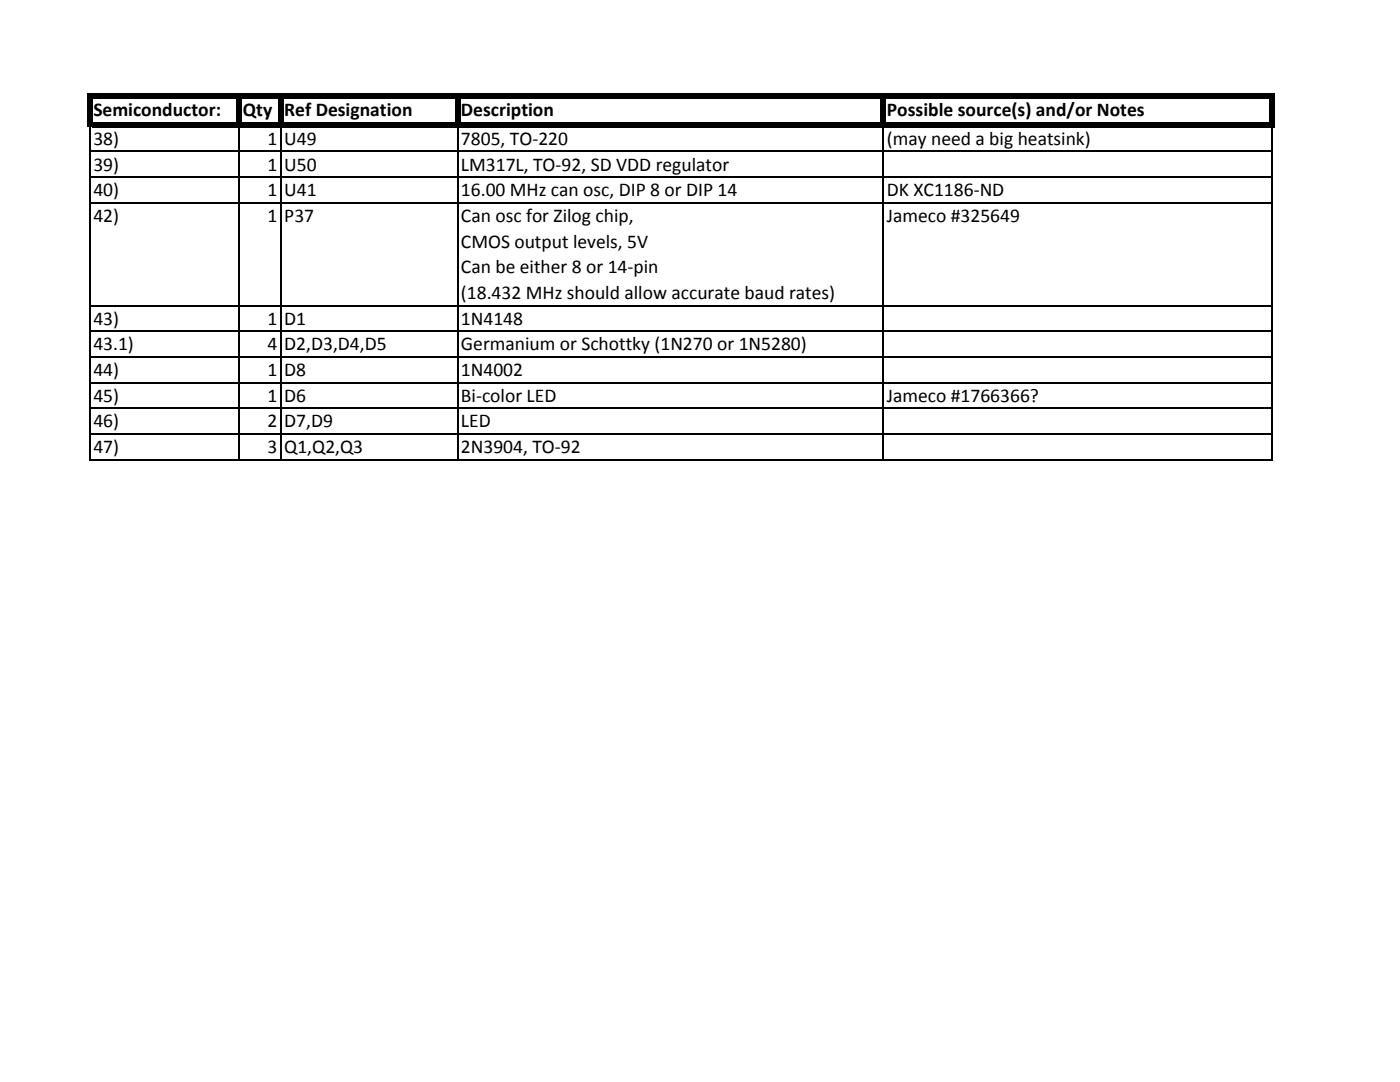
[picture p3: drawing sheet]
<svg xmlns="http://www.w3.org/2000/svg" width="279mm" height="216mm" viewBox="0 0 279 216" stroke-linecap="round" stroke-linejoin="round" font-family="sans-serif">
<defs><g id="words">
<g font-size="3.9">
<text x="18.6" y="23.2">Semiconductor:</text>
<text x="48.5" y="23.2">Qty Ref Designation</text>
<text x="92" y="23.2">Description</text>
<text x="177" y="23.2">Possible source(s) and/or Notes</text>
<text x="18.6" y="29">38)</text>
<text x="53.4" y="29">1 U49</text>
<text x="92" y="29">7805, TO-220</text>
<text x="177" y="29">(may need a big heatsink)</text>
<text x="18.6" y="34.1">39)</text>
<text x="53.4" y="34.1">1</text>
<text x="56.7" y="34.1">U50</text>
<text x="92" y="34.1">LM317L, TO-92, SD VDD regulator</text>
<text x="18.6" y="39.2">40)</text>
<text x="53.4" y="39.2">1</text>
<text x="56.7" y="39.2">U41</text>
<text x="92" y="39.2">16.00 MHz can osc, DIP 8 or DIP 14</text>
<text x="177" y="39.2">DK XC1186-ND</text>
<text x="18.6" y="44.3">42)</text>
<text x="53.4" y="44.3">1</text>
<text x="56.7" y="44.3">P37</text>
<text x="92" y="44.3">Can osc for Zilog chip,</text>
<text x="177" y="44.3">Jameco #325649</text>
<text x="92" y="49.4">CMOS output levels, 5V</text>
<text x="92" y="54.6">Can be either 8 or 14-pin</text>
<text x="92" y="59.7">(18.432 MHz should allow accurate baud rates)</text>
<text x="18.6" y="64.8">43)</text>
<text x="53.4" y="64.8">1</text>
<text x="56.7" y="64.8">D1</text>
<text x="92" y="64.8">1N4148</text>
<text x="18.6" y="69.9">43.1)</text>
<text x="53.4" y="69.9">4</text>
<text x="56.7" y="69.9">D2,D3,D4,D5</text>
<text x="92" y="69.9">Germanium or Schottky (1N270 or 1N5280)</text>
<text x="18.6" y="75.1">44)</text>
<text x="53.4" y="75.1">1</text>
<text x="56.7" y="75.1">D8</text>
<text x="92" y="75.1">1N4002</text>
<text x="18.6" y="80.2">45)</text>
<text x="53.4" y="80.2">1</text>
<text x="56.7" y="80.2">D6</text>
<text x="92" y="80.2">Bi-color LED</text>
<text x="177" y="80.2">Jameco #1766366?</text>
<text x="18.6" y="85.3">46)</text>
<text x="53.4" y="85.3">2</text>
<text x="56.7" y="85.3">D7,D9</text>
<text x="92" y="85.3">LED</text>
<text x="18.6" y="90.4">47)</text>
<text x="53.4" y="90.4">3</text>
<text x="56.7" y="90.4">Q1,Q2,Q3</text>
<text x="92" y="90.4">2N3904, TO-92</text>
</g>
</g></defs>
<path d="M17.4 18.7h1.1v6.7h-1.1zM18.5 18.7h235.9v1h-235.9zM47.3 19.7h1v5.7h-1zM55.5 19.7h1.1v5.7h-1.1zM90.8 19.7h1v5.7h-1zM175.8 19.7h1v5.7h-1zM253.4 19.7h1v5.7h-1zM18.5 24.3h235.9v1.1h-235.9z" fill="#000"/>
<g fill="none" stroke="#000" stroke-width=".34">
<path d="M17.9 25.4v66.5M18.1 30.2h236M18.1 35.3h236M47.8 25.4v66.5M56 25.4v66.5M91.3 25.4v66.5M176.3 25.4v66.5M253.9 25.4v66.5M18.1 40.5h236M18.1 61h236M18.1 66.1h236M18.1 71.2h236"/>
<path d="M18.1 76.3h236M18.1 81.4h236M18.1 86.6h236M18.1 91.7h236"/>
</g>
<use href="#words"/>
</svg>
